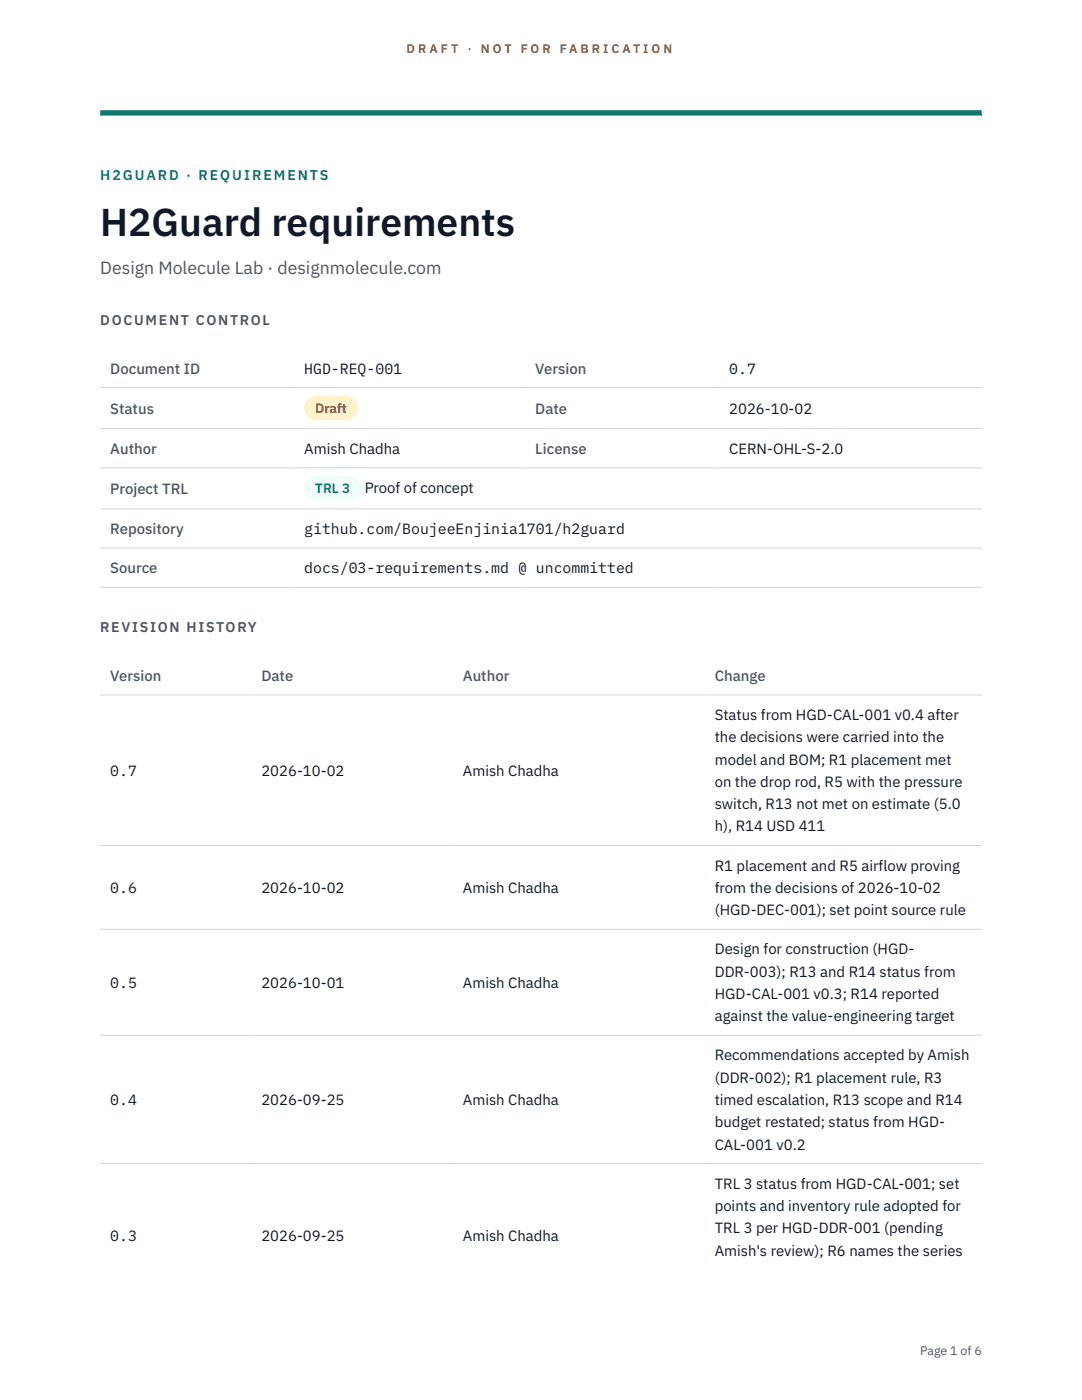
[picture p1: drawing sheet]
<svg xmlns="http://www.w3.org/2000/svg" width="216mm" height="279mm" viewBox="0 0 216 279" stroke-linecap="round" stroke-linejoin="round" font-family="sans-serif">
<defs><g id="words">
<text font-size="7.8" fill="#111827" x="20" y="47.1">H2Guard requirements</text>
<text font-size="3.5" fill="#4b5563" x="20" y="54.6">Design Molecule Lab · designmolecule.com</text>
<g font-size="3" fill="#4b5563">
<text x="22" y="74.5">Document ID</text>
<text x="106.8" y="74.5">Version</text>
<text x="22" y="82.6">Status</text>
<text x="106.8" y="82.6">Date</text>
<text x="22" y="90.6">Author</text>
<text x="106.8" y="90.6">License</text>
<text x="22" y="98.6">Project TRL</text>
<text x="22" y="106.6">Repository</text>
<text x="22" y="114.4">Source</text>
<text x="22" y="135.9">Version</text>
<text x="52.2" y="135.9">Date</text>
<text x="92.4" y="135.9">Author</text>
<text x="142.6" y="135.9">Change</text>
</g>
<g font-size="3" fill="#111827">
<text x="60.7" y="74.5">HGD-REQ-001</text>
<text x="145.5" y="74.5">0.7</text>
<text x="145.5" y="82.6">2026-10-02</text>
<text x="60.7" y="90.6">Amish Chadha</text>
<text x="145.5" y="90.6">CERN-OHL-S-2.0</text>
<text x="72.8" y="98.5">Proof of concept</text>
<text x="60.7" y="106.6">github.com/BoujeeEnjinia1701/h2guard</text>
<text x="60.7" y="114.4">docs/03-requirements.md @ uncommitted</text>
<text x="142.6" y="143.7">Status from HGD-CAL-001 v0.4 after</text>
<text x="142.6" y="148.2">the decisions were carried into the</text>
<text x="22" y="154.8">0.7</text>
<text x="52.2" y="154.8">2026-10-02</text>
<text x="92.4" y="154.8">Amish Chadha</text>
<text x="142.6" y="152.6">model and BOM; R1 placement met</text>
<text x="142.6" y="157.1">on the drop rod, R5 with the pressure</text>
<text x="142.6" y="161.5">switch, R13 not met on estimate (5.0</text>
<text x="142.6" y="165.9">h), R14 USD 411</text>
<text x="142.6" y="173.8">R1 placement and R5 airflow proving</text>
<text x="22" y="178.2">0.6</text>
<text x="52.2" y="178.2">2026-10-02</text>
<text x="92.4" y="178.2">Amish Chadha</text>
<text x="142.6" y="178.2">from the decisions of 2026-10-02</text>
<text x="142.6" y="182.7">(HGD-DEC-001); set point source rule</text>
<text x="142.6" y="190.5">Design for construction (HGD-</text>
<text x="22" y="197.1">0.5</text>
<text x="52.2" y="197.1">2026-10-01</text>
<text x="92.4" y="197.1">Amish Chadha</text>
<text x="142.6" y="194.9">DDR-003); R13 and R14 status from</text>
<text x="142.6" y="199.4">HGD-CAL-001 v0.3; R14 reported</text>
<text x="142.6" y="203.8">against the value-engineering target</text>
<text x="142.6" y="211.6">Recommendations accepted by Amish</text>
<text x="22" y="220.5">0.4</text>
<text x="52.2" y="220.5">2026-09-25</text>
<text x="92.4" y="220.5">Amish Chadha</text>
<text x="142.6" y="216.1">(DDR-002); R1 placement rule, R3</text>
<text x="142.6" y="220.5">timed escalation, R13 scope and R14</text>
<text x="142.6" y="225">budget restated; status from HGD-</text>
<text x="142.6" y="229.4">CAL-001 v0.2</text>
<text x="142.6" y="237.2">TRL 3 status from HGD-CAL-001; set</text>
<text x="142.6" y="241.7">points and inventory rule adopted for</text>
<text x="22" y="247.8">0.3</text>
<text x="52.2" y="247.8">2026-09-25</text>
<text x="92.4" y="247.8">Amish Chadha</text>
<text x="142.6" y="246.1">TRL 3 per HGD-DDR-001 (pending</text>
<text x="142.6" y="250.6">Amish's review); R6 names the series</text>
</g>
<text font-size="2.8" fill="#0f766e" x="20" y="36">H2GUARD · REQUIREMENTS</text>
<g font-size="2.8" fill="#4b5563">
<text x="20" y="64.8">DOCUMENT CONTROL</text>
<text x="20" y="126.2">REVISION HISTORY</text>
</g>
<text font-size="2.7" fill="#92400e" x="62.9" y="82.5">Draft</text>
<text font-size="2.7" fill="#0f766e" x="62.9" y="98.5">TRL 3</text>
<g font-size="2.5" fill="#b45309">
<text x="81.1" y="10.5">D R A F T</text>
<text x="93.3" y="10.5">·</text>
<text x="95.9" y="10.5">N O T</text>
<text x="103.9" y="10.5">F O R</text>
<text x="111.7" y="10.5">F A B R I C A T I O N</text>
</g>
<text font-size="2.5" fill="#4b5563" x="183.6" y="270.3">Page 1 of 6</text>
</g></defs>
<path d="M20 23.1h175.9zM20 22h175.9v1.1h-175.9z" fill-rule="evenodd" fill="#0f766e"/>
<path d="M20 77.3h175.9M20 85.5h175.9M20 93.4h175.9M20 101.6h175.9M20 109.4h175.9M20 117.2h175.9M20 138.7h175.9M20 168.7h175.9M20 185.5h175.9M20 206.6h175.9M20 232.2h175.9" fill="none" stroke="#d1d5db" stroke-width=".2"/>
<path d="M60.7 79h10.7v4.9h-10.7z" fill="#fef3c7"/>
<path d="M60.7 95.1h11.4v4.8h-11.4z" fill="#f0fdfa"/>
<use href="#words"/>
</svg>
